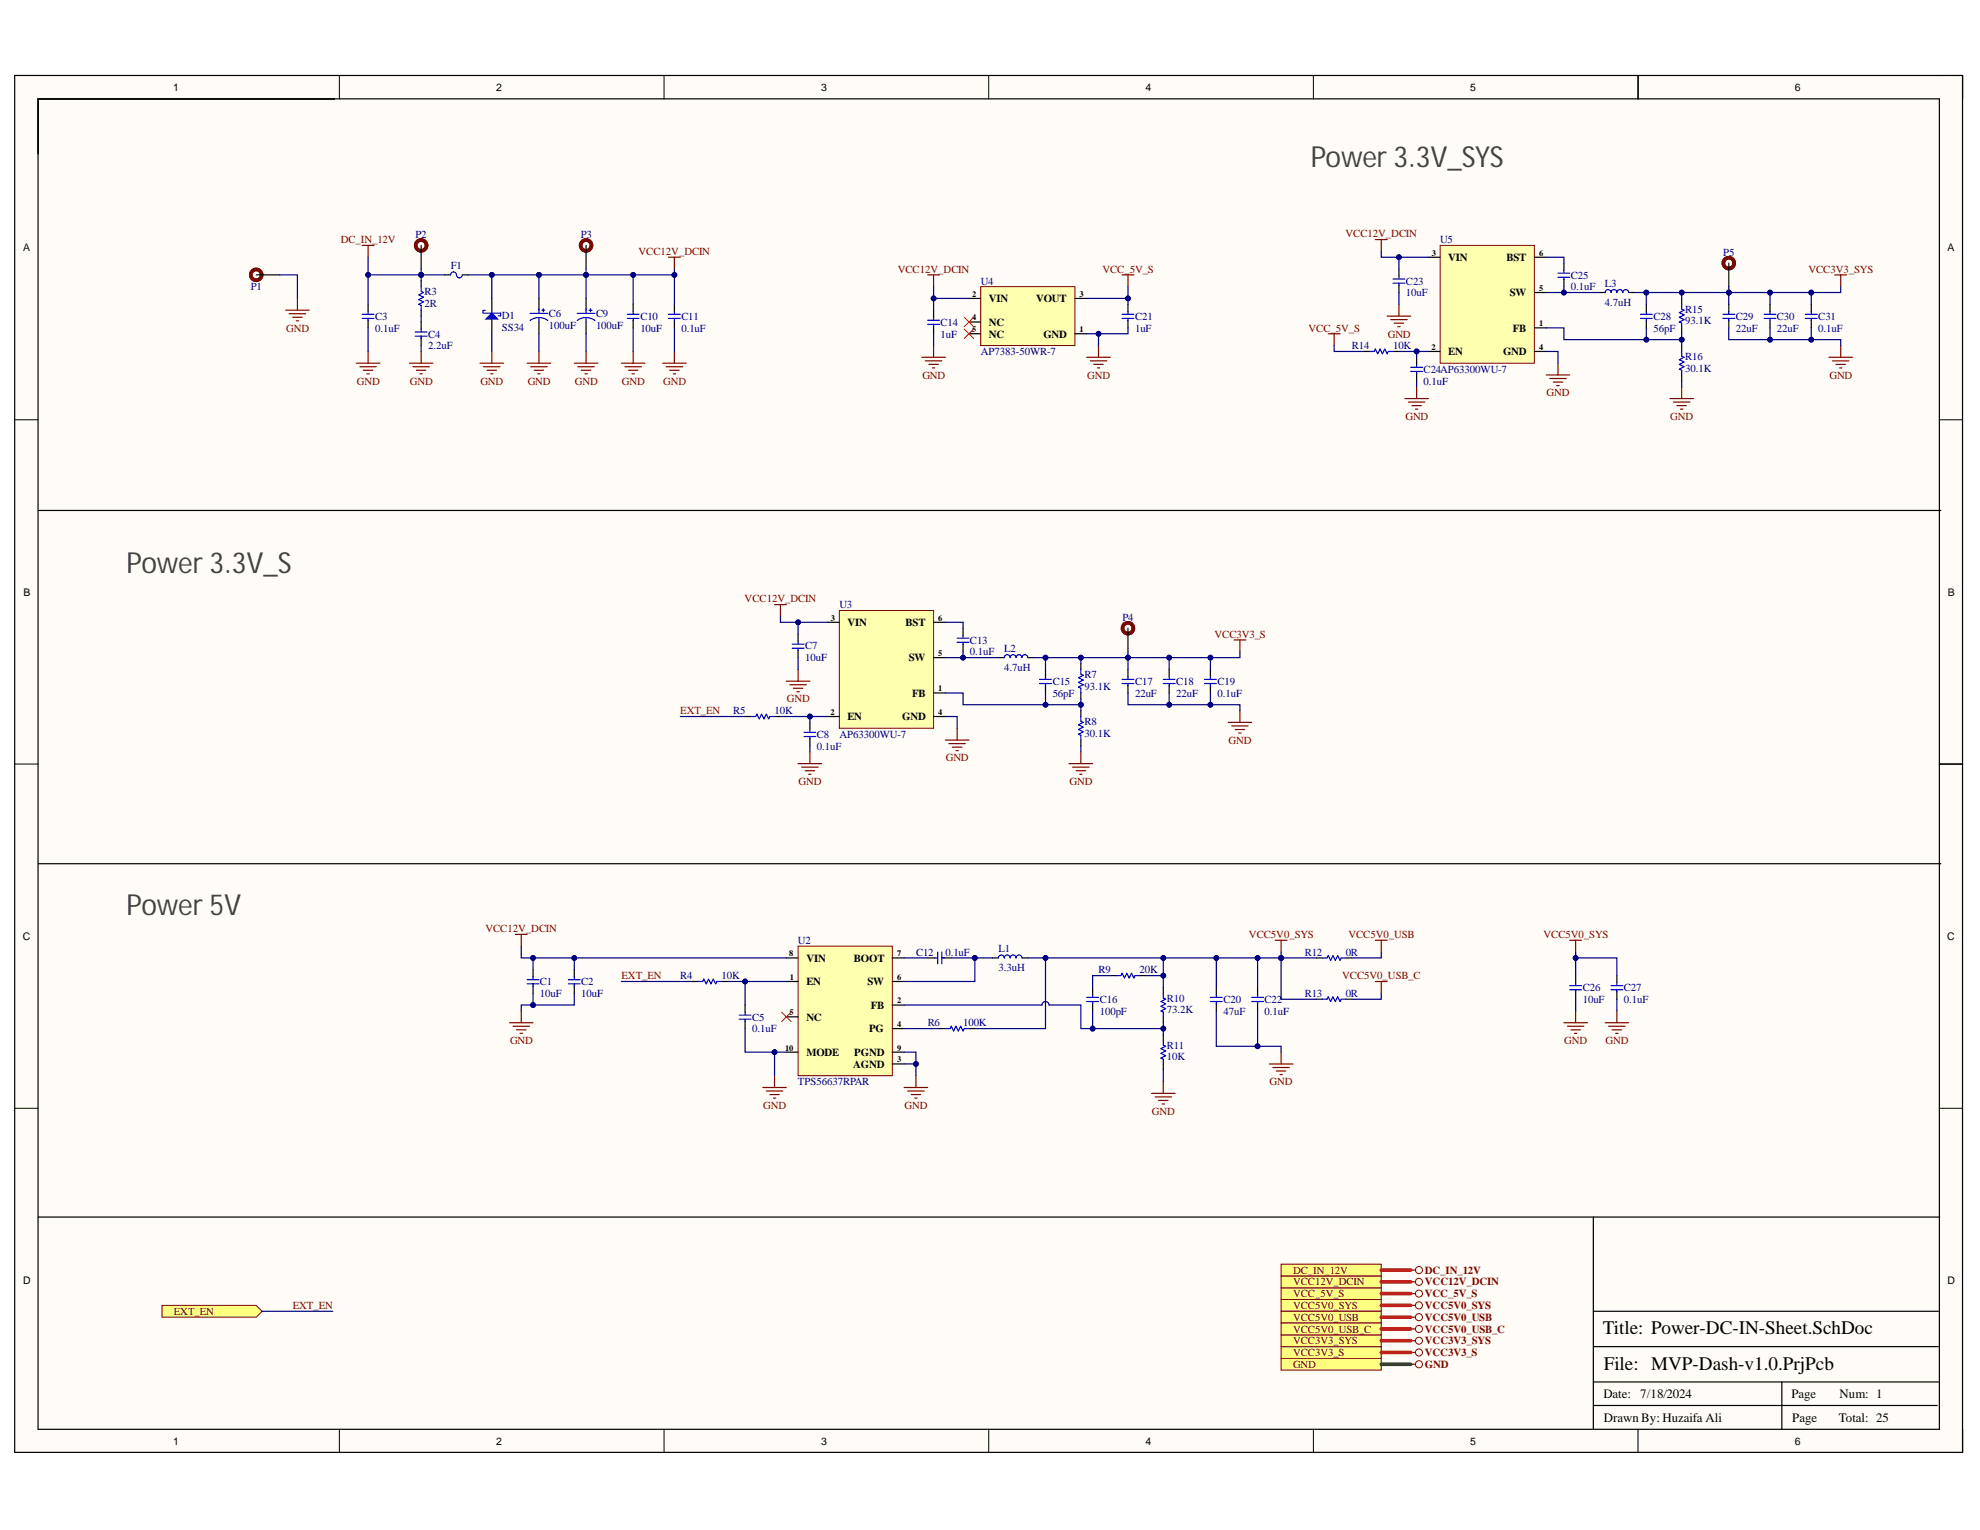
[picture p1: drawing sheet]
<svg xmlns="http://www.w3.org/2000/svg" width="279mm" height="216mm" viewBox="0 0 279 216" stroke-linecap="round" stroke-linejoin="round" font-family="sans-serif">
<defs><g id="words">
<g font-size="4.1" fill="#434343">
<text x="185" y="23.6">Power 3.3V_SYS</text>
<text x="17.8" y="80.9">Power 3.3V_S</text>
<text x="17.8" y="129.1">Power 5V</text>
</g>
<g font-size="2.7">
<text x="226.2" y="188.3">Title: Power-DC-IN-Sheet.SchDoc</text>
<text x="226.3" y="193.3">File: MVP-Dash-v1.0.PrjPcb</text>
</g>
<g font-size="1.8">
<text x="226.3" y="197.3">Date:</text>
<text x="231.5" y="197.3">7/18/2024</text>
<text x="252.8" y="197.3">Page</text>
<text x="259.6" y="197.3">Num: 1</text>
<text x="226.3" y="200.6">Drawn By: Huzaifa Ali</text>
<text x="252.9" y="200.6">Page</text>
<text x="259.5" y="200.6">Total: 25</text>
</g>
<g font-size="1.5">
<text x="24.4" y="12.8">1</text>
<text x="70" y="12.8">2</text>
<text x="115.9" y="12.8">3</text>
<text x="161.7" y="12.8">4</text>
<text x="207.4" y="12.8">5</text>
<text x="253.3" y="12.8">6</text>
<text x="3.3" y="35.5">A</text>
<text x="274.8" y="35.5">A</text>
<text x="204.4" y="36.8">VIN</text>
<text x="212.6" y="36.8">BST</text>
<text x="213" y="41.8">SW</text>
<text x="139.5" y="42.7">VIN</text>
<text x="139.5" y="45.9">NC</text>
<text x="139.5" y="47.6">NC</text>
<text x="146.2" y="42.7">VOUT</text>
<text x="147.2" y="47.6">GND</text>
<text x="213.5" y="46.8">FB</text>
<text x="204.4" y="50.1">EN</text>
<text x="212.1" y="50.1">GND</text>
<text x="3.3" y="84">B</text>
<text x="119.6" y="88.3">VIN</text>
<text x="127.8" y="88.3">BST</text>
<text x="274.9" y="84">B</text>
<text x="128.2" y="93.3">SW</text>
<text x="119.6" y="101.6">EN</text>
<text x="127.3" y="101.6">GND</text>
<text x="128.7" y="98.3">FB</text>
<text x="3.2" y="132.6">C</text>
<text x="113.8" y="135.7">VIN</text>
<text x="120.5" y="135.7">BOOT</text>
<text x="274.8" y="132.6">C</text>
<text x="113.8" y="139">EN</text>
<text x="122.4" y="139">SW</text>
<text x="122.9" y="142.3">FB</text>
<text x="113.8" y="149">MODE</text>
<text x="113.8" y="144">NC</text>
<text x="120.6" y="149">PGND</text>
<text x="122.7" y="145.7">PG</text>
<text x="120.4" y="150.7">AGND</text>
<text x="3.3" y="181.2">D</text>
<text x="274.8" y="181.2">D</text>
<text x="24.4" y="203.8">1</text>
<text x="70" y="203.8">2</text>
<text x="115.9" y="203.8">3</text>
<text x="161.7" y="203.8">4</text>
<text x="207.4" y="203.8">5</text>
<text x="253.3" y="203.8">6</text>
</g>
<g font-size="1.5" fill="#800000">
<text x="48.1" y="34.3">DC_IN_12V</text>
<text x="90.1" y="36">VCC12V_DCIN</text>
<text x="189.9" y="33.5">VCC12V_DCIN</text>
<text x="126.7" y="38.5">VCC12V_DCIN</text>
<text x="155.6" y="38.5">VCC_5V_S</text>
<text x="255.2" y="38.5">VCC3V3_SYS</text>
<text x="40.4" y="46.8">GND</text>
<text x="184.7" y="46.8">VCC_5V_S</text>
<text x="195.8" y="47.6">GND</text>
<text x="130.2" y="53.4">GND</text>
<text x="153.4" y="53.4">GND</text>
<text x="258.1" y="53.4">GND</text>
<text x="50.4" y="54.3">GND</text>
<text x="57.8" y="54.3">GND</text>
<text x="67.8" y="54.3">GND</text>
<text x="74.5" y="54.3">GND</text>
<text x="81.1" y="54.3">GND</text>
<text x="87.7" y="54.3">GND</text>
<text x="93.6" y="54.3">GND</text>
<text x="198.3" y="59.3">GND</text>
<text x="218.2" y="55.9">GND</text>
<text x="235.7" y="59.3">GND</text>
<text x="105.1" y="85">VCC12V_DCIN</text>
<text x="171.4" y="90">VCC3V3_S</text>
<text x="96" y="100.8">EXT_EN</text>
<text x="111" y="99.1">GND</text>
<text x="133.5" y="107.5">GND</text>
<text x="173.4" y="105">GND</text>
<text x="112.7" y="110.8">GND</text>
<text x="150.9" y="110.8">GND</text>
<text x="68.5" y="131.6">VCC12V_DCIN</text>
<text x="176.2" y="132.4">VCC5V0_SYS</text>
<text x="190.3" y="132.4">VCC5V0_USB</text>
<text x="217.8" y="132.4">VCC5V0_SYS</text>
<text x="87.7" y="138.2">EXT_EN</text>
<text x="189.4" y="138.2">VCC5V0_USB_C</text>
<text x="72" y="147.3">GND</text>
<text x="220.7" y="147.3">GND</text>
<text x="226.6" y="147.3">GND</text>
<text x="179.2" y="153.2">GND</text>
<text x="107.7" y="156.5">GND</text>
<text x="127.7" y="156.5">GND</text>
<text x="162.5" y="157.3">GND</text>
<text x="182.5" y="179.7">DC_IN_12V</text>
<text x="201.1" y="179.7">DC_IN_12V</text>
<text x="24.5" y="185.6">EXT_EN</text>
<text x="41.3" y="184.7">EXT_EN</text>
<text x="182.5" y="183.1">VCC_5V_S</text>
<text x="182.5" y="181.4">VCC12V_DCIN</text>
<text x="182.5" y="184.7">VCC5V0_SYS</text>
<text x="201.1" y="183.1">VCC_5V_S</text>
<text x="201.1" y="181.4">VCC12V_DCIN</text>
<text x="201.1" y="184.7">VCC5V0_SYS</text>
<text x="182.5" y="191.4">VCC3V3_S</text>
<text x="182.5" y="189.7">VCC3V3_SYS</text>
<text x="182.5" y="186.4">VCC5V0_USB</text>
<text x="182.5" y="188.1">VCC5V0_USB_C</text>
<text x="201.1" y="191.4">VCC3V3_S</text>
<text x="201.1" y="189.7">VCC3V3_SYS</text>
<text x="201.1" y="186.4">VCC5V0_USB</text>
<text x="201.1" y="188.1">VCC5V0_USB_C</text>
<text x="182.5" y="193.1">GND</text>
<text x="201.1" y="193.1">GND</text>
</g>
<g font-size="1.5" fill="#000080">
<text x="58.6" y="33.6">P2</text>
<text x="81.9" y="33.6">P3</text>
<text x="203.2" y="34.3">U5</text>
<text x="35.4" y="40.9">P1</text>
<text x="59.9" y="41.6">R3</text>
<text x="63.6" y="38">F1</text>
<text x="138.4" y="40.2">U4</text>
<text x="198.4" y="40.2">C23</text>
<text x="198.4" y="41.8">10uF</text>
<text x="221.7" y="39.3">C25</text>
<text x="221.7" y="41">0.1uF</text>
<text x="226.5" y="40.5">L3</text>
<text x="243.2" y="36.1">P5</text>
<text x="52.9" y="45.1">C3</text>
<text x="52.9" y="46.8">0.1uF</text>
<text x="59.9" y="43.3">2R</text>
<text x="60.4" y="47.6">C4</text>
<text x="70.8" y="45">D1</text>
<text x="70.8" y="46.7">SS34</text>
<text x="77.5" y="44.8">C6</text>
<text x="77.5" y="46.4">100uF</text>
<text x="84.1" y="44.8">C9</text>
<text x="84.1" y="46.4">100uF</text>
<text x="90.4" y="45.1">C10</text>
<text x="90.4" y="46.8">10uF</text>
<text x="96.2" y="45.1">C11</text>
<text x="96.2" y="46.8">0.1uF</text>
<text x="132.7" y="45.9">C14</text>
<text x="132.7" y="47.6">1uF</text>
<text x="160.2" y="45.1">C21</text>
<text x="160.2" y="46.8">1uF</text>
<text x="226.5" y="43.1">4.7uH</text>
<text x="233.3" y="45.1">C28</text>
<text x="233.3" y="46.8">56pF</text>
<text x="237.8" y="44.1">R15</text>
<text x="237.8" y="45.8">93.1K</text>
<text x="245" y="45.1">C29</text>
<text x="245" y="46.8">22uF</text>
<text x="250.7" y="45.1">C30</text>
<text x="250.7" y="46.8">22uF</text>
<text x="256.6" y="45.1">C31</text>
<text x="256.6" y="46.8">0.1uF</text>
<text x="60.4" y="49.3">2.2uF</text>
<text x="138.4" y="50.1">AP7383-50WR-7</text>
<text x="190.7" y="49.3">R14</text>
<text x="196.6" y="49.3">10K</text>
<text x="200.9" y="52.6">C24AP63300WU-7</text>
<text x="237.8" y="50.8">R16</text>
<text x="237.8" y="52.5">30.1K</text>
<text x="200.9" y="54.3">0.1uF</text>
<text x="118.4" y="85.9">U3</text>
<text x="158.4" y="87.6">P4</text>
<text x="113.6" y="91.6">C7</text>
<text x="113.6" y="93.3">10uF</text>
<text x="136.9" y="90.8">C13</text>
<text x="136.9" y="92.5">0.1uF</text>
<text x="141.7" y="92">L2</text>
<text x="141.7" y="94.6">4.7uH</text>
<text x="153" y="95.7">R7</text>
<text x="103.5" y="100.8">R5</text>
<text x="109.3" y="100.8">10K</text>
<text x="148.5" y="96.6">C15</text>
<text x="148.5" y="98.3">56pF</text>
<text x="153" y="97.3">93.1K</text>
<text x="160.2" y="96.6">C17</text>
<text x="160.2" y="98.3">22uF</text>
<text x="166" y="96.6">C18</text>
<text x="166" y="98.3">22uF</text>
<text x="171.8" y="96.6">C19</text>
<text x="171.8" y="98.3">0.1uF</text>
<text x="115.3" y="104.1">C8</text>
<text x="115.3" y="105.8">0.1uF</text>
<text x="118.4" y="104.1">AP63300WU-7</text>
<text x="153" y="102.3">R8</text>
<text x="153" y="103.9">30.1K</text>
<text x="112.6" y="133.2">U2</text>
<text x="129.3" y="134.9">C12</text>
<text x="133.4" y="134.9">0.1uF</text>
<text x="140.9" y="134.4">L1</text>
<text x="140.9" y="137">3.3uH</text>
<text x="155" y="137.3">R9</text>
<text x="160.8" y="137.3">20K</text>
<text x="184.1" y="134.9">R12</text>
<text x="189.9" y="134.9">0R</text>
<text x="76.2" y="139">C1</text>
<text x="76.2" y="140.7">10uF</text>
<text x="82" y="139">C2</text>
<text x="82" y="140.7">10uF</text>
<text x="96" y="138.2">R4</text>
<text x="101.8" y="138.2">10K</text>
<text x="155.2" y="141.5">C16</text>
<text x="155.2" y="143.2">100pF</text>
<text x="164.7" y="141.4">R10</text>
<text x="164.7" y="143">73.2K</text>
<text x="172.6" y="141.5">C20</text>
<text x="172.6" y="143.2">47uF</text>
<text x="178.4" y="141.5">C22</text>
<text x="178.4" y="143.2">0.1uF</text>
<text x="184.1" y="140.7">R13</text>
<text x="189.9" y="140.7">0R</text>
<text x="223.3" y="139.8">C26</text>
<text x="223.3" y="141.5">10uF</text>
<text x="229.1" y="139.8">C27</text>
<text x="229.1" y="141.5">0.1uF</text>
<text x="106.1" y="144">C5</text>
<text x="106.1" y="145.7">0.1uF</text>
<text x="130.9" y="144.8">R6</text>
<text x="135.9" y="144.8">100K</text>
<text x="164.7" y="148">R11</text>
<text x="164.7" y="149.6">10K</text>
<text x="112.6" y="153.2">TPS56637RPAR</text>
</g>
<g font-size="1.2">
<text x="137.2" y="41.8">2</text>
<text x="152.4" y="41.8">3</text>
<text x="202" y="36.1">3</text>
<text x="217.2" y="41">5</text>
<text x="217.2" y="36.1">6</text>
<text x="137.2" y="45.2">4</text>
<text x="137.2" y="46.8">5</text>
<text x="152.4" y="46.8">1</text>
<text x="217.2" y="46">1</text>
<text x="202" y="49.3">2</text>
<text x="217.2" y="49.3">4</text>
<text x="117.3" y="87.6">3</text>
<text x="132.4" y="87.6">6</text>
<text x="132.4" y="92.6">5</text>
<text x="117.2" y="100.9">2</text>
<text x="132.4" y="97.5">1</text>
<text x="132.4" y="100.9">4</text>
<text x="111.4" y="134.9">8</text>
<text x="126.6" y="134.9">7</text>
<text x="111.4" y="143.3">5</text>
<text x="111.5" y="138.3">1</text>
<text x="126.6" y="138.3">6</text>
<text x="126.6" y="141.6">2</text>
<text x="110.8" y="148.2">10</text>
<text x="126.6" y="144.9">4</text>
<text x="126.6" y="148.2">9</text>
<text x="126.6" y="149.9">3</text>
</g>
</g></defs>
<g fill="#fffcf8">
<path d="M2.1 10.7h274.9v194.3h-274.9z" fill-rule="evenodd"/>
<path d="M5.4 14h268.2v187.7h-268.2z" fill-rule="evenodd"/>
</g>
<g fill="none" stroke="#000" stroke-width=".14">
<path d="M2.1 10.7h3.3M47.9 10.7v3.3M93.7 10.7v3.3M139.5 10.7v3.3M185.3 10.7v3.3M231.1 10.7v3.3M273.6 10.7h3.4v3.3M2.1 59.2h3.3M273.6 59.2h3.4M2.1 107.8h3.3M273.6 107.8h3.4M2.1 156.4h3.3"/>
<path d="M273.6 156.4h3.4M47.9 201.7v3.3M93.7 201.7v3.3M139.5 201.7v3.3M185.3 201.7v3.3M231.1 201.7v3.3M277 201.7v3.3"/>
</g>
<g fill="none" stroke="#000" stroke-width=".17">
<path d="M2.1 10.7h274.8v194.2h-274.8zM5.4 13.9h268.3v187.8h-268.3zM5.4 14h41.8M231.1 10.7v3.2M36.2 38.8h3.3M59.4 34.6v3.4M59.4 39.6v.8M62.8 38.8h.8M65.2 38.8h.9M51.9 42.9v1M51.9 45.2v1.1M59.4 43.8v.8"/>
<path d="M59.4 45.4v1M59.4 47.7v1.1M69.4 42.1v2.1M69.4 45v2.1M273.7 107.8h3.3M273.7 171.7h-48.9v30M224.8 198.3h48.6M224.8 195h48.7M224.8 190h48.7M224.8 185h48.7M251.4 195v6.7"/>
</g>
<path d="M63.6 38.8a.42 .42 0 0 1 .4-.4 .42 .42 0 0 1 .4 .4 .41 .41 0 0 0 .4 .4 .41 .41 0 0 0 .4-.4M51.1 44.9h1.7M51.1 44.4h1.7M51.9 43.9v.4M51.9 44.9v.4M58.6 47.4h1.7M58.6 46.8h1.7M59.4 40.4v.7l.4 .2-.7 .3 .7 .3-.7 .4 .7 .3-.7 .3 .3 .2v.7M59.4 46.4v.4M59.4 47.4v.4" fill="none" stroke="#00f" stroke-width=".17"/>
<g fill="none" stroke="#5b0f00" stroke-width=".51">
<circle cx="36.2" cy="38.8" r=".76"/>
<circle cx="36.2" cy="38.8" r=".77"/>
<circle cx="59.4" cy="34.6" r=".76"/>
</g>
<g fill="none" stroke="#800000" stroke-width=".17">
<path d="M40.3 43.8h3.3M40.8 44.3h2.3M41.3 44.8h1.3M41.8 45.3h.3M42 42.1v1.7M50.3 51.3h3.3M50.8 51.7h2.3M51.3 52.2h1.3M51.8 52.7h.3M51.9 49.6v1.7M57.8 51.3h3.3M58.3 51.7h2.3"/>
<path d="M58.8 52.2h1.3M59.3 52.7h.3M59.4 49.6v1.7"/>
</g>
<path d="M68.6 45l.8-.8 .8 .8z" fill="#00f"/>
<g fill="none" stroke="#00f" stroke-width=".17">
<path d="M68.2 44.2h2.4v.4h-.3M68.5 43.8h-.3v.4M68.6 45l.8-.8 .8 .8zM74.8 45.2a2.08 2.08 0 0 1 2.5 0M74.8 44.2h2.5M76 43.6v.6M76 44.8v.6M76.5 43.8h.4M76.7 43.6v.4M81.4 45.2a2.08 2.08 0 0 1 2.5 0M81.5 44.2h2.4M82.7 43.6v.6"/>
<path d="M82.7 44.8v.6M83.1 43.8h.4M83.3 43.6v.4M88.5 44.9h1.7M88.5 44.4h1.7M89.3 43.9v.4M89.3 44.9v.4M94.3 44.9h1.7M94.3 44.4h1.7M95.2 43.9v.4M95.2 44.9v.4"/>
</g>
<g fill="none" stroke="#800000" stroke-width=".17">
<path d="M94.3 36.3h1.7M95.2 36.3v1.7M67.7 51.3h3.4M68.2 51.7h2.4M68.7 52.2h1.4M69.2 52.7h.4M69.4 49.6v1.7M74.4 51.3h3.3M74.9 51.7h2.3M75.4 52.2h1.3M75.9 52.7h.3M76 49.6v1.7"/>
<path d="M81 51.3h3.4M81.5 51.7h2.4M82 52.2h1.4M82.5 52.7h.4M82.7 49.6v1.7M87.7 51.2h3.3M88.2 51.8h2.3M88.7 52.2h1.3M89.2 52.7h.3M89.3 49.6v1.6M93.5 51.2h3.3M94 51.8h2.3"/>
<path d="M94.5 52.2h1.3M95 52.7h.3M95.2 49.6v1.6"/>
</g>
<path d="M82.7 34.6v3.4M76 42.1v1.7M76 45.4v1.7M82.7 42.1v1.7M82.7 45.4v1.7M89.3 42.9v1M89.3 45.2v1.1M95.2 42.9v1M95.2 45.2v1.1" fill="none" stroke="#000" stroke-width=".17"/>
<circle cx="82.7" cy="34.6" r=".76" fill="none" stroke="#5b0f00" stroke-width=".51"/>
<path d="M203.2 34.6h13.3v16.7h-13.3z" fill-rule="evenodd" fill="#ffffb0"/>
<path d="M203.2 34.6h13.3v16.7h-13.3z" fill="none" stroke="#800000" stroke-width=".14"/>
<g fill="none" stroke="#000" stroke-width=".17">
<path d="M197.4 38v1M201.6 36.3h1.6M216.5 36.3h1.7M220.7 37.1v1M220.7 39.4v1.1M244 37.1v3.4M197.4 40.2v1.1M201.6 49.6h1.6M216.5 46.3h1.7M216.5 49.6h1.7M216.5 41.3h1.7M232.3 42.9v1"/>
<path d="M232.3 45.2v1.1M237.3 42.1v.8M237.3 46.3v.8M237.3 48.8v.8M237.3 52.9v.8M244 42.9v1M244 45.2v1.1M249.8 42.9v1M249.8 45.2v1.1"/>
</g>
<g fill="none" stroke="#00f" stroke-width=".17">
<path d="M196.6 40h1.6M196.6 39.4h1.6M197.4 39v.3M197.4 40v.3M219.8 39.1h1.7M219.8 38.5h1.7M220.7 38.1v.4M220.7 39.1v.3M231.5 44.9h1.6M231.5 44.4h1.6M232.3 43.9v.4M232.3 44.9v.4"/>
<path d="M237.3 42.9v.7l.3 .2-.6 .3 .6 .3-.6 .4 .6 .3-.6 .3 .3 .2v.7M237.3 49.6v.7l.3 .1-.6 .4 .6 .3-.6 .3 .6 .4-.6 .3 .3 .1v.7M243.1 44.9h1.7M243.1 44.4h1.7M244 43.9v.4M244 44.9v.4M248.9 44.9h1.7M248.9 44.4h1.7M249.8 43.9v.4M249.8 44.9v.4"/>
</g>
<g fill="none" stroke="#800000" stroke-width=".17">
<path d="M194.1 33.8h1.6M194.9 33.8v1.7M258.9 38.8h1.7M259.7 38.8v1.7M187.4 47.1h1.7M188.3 47.1v1.7M195.7 44.6h3.4M196.2 45.1h2.4M196.7 45.6h1.4M197.2 46.1h.4M197.4 42.9v1.7M218.2 52.9h3.3"/>
<path d="M218.7 53.4h2.3M219.2 53.9h1.3M219.7 54.4h.3M219.8 51.3v1.6M235.6 56.2h3.4M236.1 56.7h2.4M236.6 57.2h1.4M237.1 57.7h.4M237.3 54.6v1.6M258.1 50.4h3.3M258.6 50.9h2.3M259.1 51.4h1.3"/>
<path d="M259.6 51.9h.3M259.7 48.8v1.6"/>
</g>
<g fill="none" stroke="#5b0f00" stroke-width=".51">
<circle cx="243.9" cy="37.1" r=".76"/>
<circle cx="244" cy="37.1" r=".76"/>
</g>
<path d="M138.4 40.4h13.3v8.4h-13.3z" fill-rule="evenodd" fill="#ffffb0"/>
<path d="M138.4 40.4h13.3v8.4h-13.3z" fill="none" stroke="#800000" stroke-width=".14"/>
<path d="M131.7 43.8v1M131.7 46v1.1M136.7 47.1h1.7M136.7 42.1h1.7M136.7 45.4h1.7M151.7 47.1h1.7M151.7 42.1h1.7M159.2 42.9v1M159.2 45.2v1.1" fill="none" stroke="#000" stroke-width=".17"/>
<path d="M136.1 44.8l1.3 1.3M136.1 46.4l1.3 1.4M137.4 44.8l-1.3 1.3M137.4 46.4l-1.3 1.4" fill="none" stroke="#f00" stroke-width=".14"/>
<g fill="none" stroke="#800000" stroke-width=".17">
<path d="M130.9 38.8h1.7M131.7 38.8v1.6M158.3 38.8h1.7M159.2 38.8v1.6M130.1 50.4h3.3M130.6 50.9h2.3M131.1 51.4h1.3M131.6 51.9h.3M131.7 48.8v1.6M153.4 50.4h3.3M153.8 50.9h2.4M154.4 51.4h1.3"/>
<path d="M154.8 51.9h.4M155 48.8v1.6"/>
</g>
<path d="M130.9 45.8h1.7M130.9 45.2h1.7M131.7 44.8v.3M131.7 45.8v.3M158.3 44.9h1.7M158.3 44.4h1.7M159.2 43.9v.4M159.2 44.9v.4" fill="none" stroke="#00f" stroke-width=".17"/>
<path d="M118.4 86.2h13.3v16.6h-13.3z" fill-rule="evenodd" fill="#ffffb0"/>
<path d="M118.4 86.2h13.3v16.6h-13.3z" fill="none" stroke="#800000" stroke-width=".14"/>
<g fill="none" stroke="#000" stroke-width=".17">
<path d="M255.6 42.9v1M255.6 45.2v1.1M112.6 89.5v1M112.6 91.7v1.1M116.8 87.8h1.6M131.7 97.8h1.7M131.7 87.8h1.7M131.7 92.8h1.7M135.9 88.6v1M135.9 90.9v1.1M147.5 94.5v1M147.5 96.7v1.1"/>
<path d="M152.5 93.6v.9M152.5 97.8v.8M159.2 88.6v3.4M159.2 94.5v1M159.2 96.7v1.1M165 94.5v1M165 96.7v1.1M170.8 94.5v1M170.8 96.7v1.1M114.3 101.9v1M114.3 104.2v1.1M116.8 101.1h1.6"/>
<path d="M131.7 101.1h1.7M152.5 100.3v.8M152.5 104.4v.9M140.1 135.2h.8M144.2 135.2h.8"/>
</g>
<g fill="none" stroke="#00f" stroke-width=".17">
<path d="M254.8 44.9h1.6M254.8 44.4h1.6M255.6 43.9v.4M255.6 44.9v.4M111.8 91.5h1.7M111.8 90.9h1.7M112.6 90.5v.3M112.6 91.5v.3M135.1 90.6h1.6M135.1 90.1h1.6M135.9 89.6v.4M135.9 90.6v.4"/>
<path d="M146.7 96.5h1.7M146.7 95.9h1.7M147.5 95.5v.3M147.5 96.5v.3M152.5 94.5v.6l.4 .2-.7 .3 .7 .4-.7 .3 .7 .3-.7 .4 .3 .1v.7M158.3 96.5h1.7M158.3 95.9h1.7M159.2 95.5v.3M159.2 96.5v.3M164.2 96.5h1.6M164.2 95.9h1.6M165 95.5v.3"/>
<path d="M165 96.5v.3M170 96.5h1.6M170 95.9h1.6M170.8 95.5v.3M170.8 96.5v.3M113.5 103.9h1.6M113.5 103.3h1.6M114.3 102.9v.4M114.3 103.9v.4M152.5 101.1v.7l.4 .1-.7 .4 .7 .3-.7 .3 .7 .4-.7 .3 .3 .2v.6M140.9 135.2a.41 .41 0 0 1 .4-.4 .41 .41 0 0 1 .4 .4 .42 .42 0 0 1 .4-.4 .42 .42 0 0 1 .4 .4 .41 .41 0 0 1 .5-.4 .41 .41 0 0 1 .4 .4 .41 .41 0 0 1 .4-.4 .41 .41 0 0 1 .4 .4"/>
</g>
<g fill="none" stroke="#800000" stroke-width=".17">
<path d="M109.3 85.3h1.7M110.1 85.3v1.7M111 96.1h3.3M111.5 96.6h2.3M112 97.1h1.3M112.5 97.6h.3M112.6 94.5v1.6M174.1 90.3h1.7M175 90.3v1.7M112.6 107.8h3.3M113.1 108.3h2.3M113.6 108.8h1.4"/>
<path d="M114.1 109.3h.3M114.3 106.1v1.7M133.4 104.4h3.3M133.9 104.9h2.3M134.4 105.4h1.3M134.9 105.9h.3M135.1 102.8v1.6M150.9 107.8h3.3M151.4 108.3h2.3M151.9 108.8h1.3M152.4 109.3h.3M152.5 106.1v1.7"/>
<path d="M173.3 101.9h3.3M173.8 102.4h2.3M174.3 102.9h1.3M174.8 103.4h.3M175 100.3v1.6"/>
</g>
<g fill="none" stroke="#5b0f00" stroke-width=".51">
<circle cx="159.2" cy="88.6" r=".76"/>
<circle cx="159.2" cy="88.6" r=".77"/>
</g>
<path d="M112.6 133.5h13.3v18.3h-13.3z" fill-rule="evenodd" fill="#ffffb0"/>
<path d="M112.6 133.5h13.3v18.3h-13.3z" fill="none" stroke="#800000" stroke-width=".14"/>
<g fill="none" stroke="#000" stroke-width=".17">
<path d="M192.4 49.6h.9M196.6 49.6h.8M105.1 101.1h.9M109.3 101.1h.8M75.2 136.8v1M75.2 139.1v1.1M81 136.8v1M81 139.1v1.1M97.7 138.5h.8M101.8 138.5h.8M111 135.2h1.6M111 138.5h1.6"/>
<path d="M125.9 135.2h1.7M125.9 138.5h1.7M130.9 135.2h1M133.2 135.2h1M154.2 139.3v1M156.7 137.7h.8M160.8 137.7h.9M164.2 139.3v.9M171.6 139.3v1M105.1 141.8v1M105.1 144.1v1M111 148.5h1.6"/>
<path d="M111 143.5h1.6M125.9 148.5h1.7M125.9 141.8h1.7M125.9 145.1h1.7M125.9 150.1h1.7M132.6 145.1h.8M136.7 145.1h.9M154.2 141.6v1.1M164.2 143.5v.8M164.2 146v.8M164.2 150.1v.9M171.6 141.6v1.1"/>
</g>
<path d="M110.3 142.8l1.3 1.4M111.6 142.8l-1.3 1.4" fill="none" stroke="#f00" stroke-width=".14"/>
<g fill="none" stroke="#00f" stroke-width=".17">
<path d="M193.3 49.6h.6l.2-.3 .3 .6 .3-.6 .4 .6 .3-.6 .3 .6 .2-.3h.7M106 101.1h.6l.2-.3 .3 .6 .4-.6 .3 .6 .3-.6 .4 .6 .1-.3h.7M74.4 138.8h1.6M74.4 138.3h1.6M75.2 137.8v.4M75.2 138.8v.4M80.2 138.8h1.7M80.2 138.3h1.7M81 137.8v.4M81 138.8v.4M98.5 138.5h.7l.1-.3 .4 .6 .3-.6 .3 .6 .4-.6 .3 .6 .2-.3h.6M131.9 135.2h.3"/>
<path d="M132.3 134.3v1.7M132.9 135.2h.3M132.9 134.3v1.7M157.5 137.7h.7l.1-.4 .4 .7 .3-.7 .3 .7 .4-.7 .3 .7 .2-.3h.6M104.3 143.8h1.7M104.3 143.2h1.7M105.1 142.8v.4M105.1 143.8v.4M133.4 145.1h.7l.1-.3 .4 .7 .3-.7 .3 .7 .4-.7 .3 .7 .2-.4h.6M153.4 141.3h1.6M153.4 140.7h1.6M154.2 140.3v.4"/>
<path d="M154.2 141.3v.4M164.2 140.2v.6l.3 .2-.7 .3 .7 .4-.7 .3 .7 .3-.7 .4 .4 .1v.7M164.2 146.8v.7l.3 .1-.7 .4 .7 .3-.7 .3 .7 .4-.7 .3 .4 .2v.6M170.8 141.3h1.7M170.8 140.7h1.7M171.6 140.3v.4M171.6 141.3v.4"/>
</g>
<g fill="none" stroke="#800000" stroke-width=".17">
<path d="M72.7 131.9h1.7M73.6 131.9v1.6M71.9 144.3h3.3M72.4 144.8h2.3M72.9 145.3h1.3M73.4 145.8h.3M73.6 142.7v1.6M107.6 153.5h3.4M108.1 154h2.4M108.6 154.5h1.4M109.1 155h.4M109.3 151.8v1.7"/>
<path d="M127.6 153.5h3.3M128.1 154h2.3M128.6 154.5h1.3M129.1 155h.3M129.2 151.8v1.7M162.5 154.3h3.3M163 154.8h2.3M163.5 155.3h1.3M164 155.8h.3M164.2 152.6v1.7"/>
</g>
<path d="M22.9 184.2h13.3l.8 .8-.8 .9h-13.3z" fill-rule="evenodd" fill="#ffff80"/>
<path d="M22.9 184.2h13.3l.8 .8-.8 .9h-13.3z" fill="none" stroke="#800000" stroke-width=".14"/>
<g fill="none" stroke="#000" stroke-width=".17">
<path d="M5.4 72h268.5M5.4 121.9h268.5M177.5 139.3v1M185.8 135.2h.8M189.9 135.2h.9M222.3 137.7v1M222.3 139.9v1.1M228.2 137.7v1M228.2 139.9v1.1M177.5 141.6v1.1M185.8 141h.8M189.9 141h.9"/>
<path d="M5.4 171.7h219.4"/>
</g>
<g fill="none" stroke="#00f" stroke-width=".17">
<path d="M186.6 135.2h.7l.1-.4 .4 .7 .3-.7 .3 .7 .4-.7 .3 .7 .2-.3h.6M221.5 139.7h1.7M221.5 139.1h1.7M222.3 138.7v.3M222.3 139.7v.3M227.3 139.7h1.7M227.3 139.1h1.7M228.2 138.7v.3M228.2 139.7v.3M176.6 141.3h1.7M176.6 140.7h1.7M177.5 140.3v.4"/>
<path d="M177.5 141.3v.4M186.6 141h.7l.1-.3 .4 .6 .3-.6 .3 .6 .4-.6 .3 .6 .2-.3h.6"/>
</g>
<g fill="none" stroke="#800000" stroke-width=".17">
<path d="M180 132.7h1.6M180.8 132.7v1.7M194.1 132.7h1.6M194.1 138.5h1.6M194.9 132.7v1.7M194.9 138.5v1.7M221.5 132.7h1.7M222.3 132.7v1.7M179.1 150.1h3.3M179.6 150.6h2.3M180.1 151.1h1.3M180.6 151.6h.3"/>
<path d="M180.8 148.5v1.6M220.7 144.3h3.3M221.2 144.8h2.3M221.7 145.3h1.3M222.2 145.8h.3M222.3 142.7v1.6M226.5 144.3h3.3M227 144.8h2.3M227.5 145.3h1.3M228 145.8h.3M228.2 142.7v1.6"/>
</g>
<path d="M180.8 191.7h14.1v1.6h-14.1z" fill-rule="evenodd" fill="#ffff80"/>
<g fill="none" stroke="#800000" stroke-width=".14">
<path d="M180.8 191.7h14.1v1.6h-14.1z"/>
<circle cx="200.2" cy="192.5" r=".5"/>
</g>
<path d="M199.1 192.5h.6" fill="none" stroke="#800000" stroke-width=".17"/>
<path d="M180.8 190h14.1v1.7h-14.1z" fill-rule="evenodd" fill="#ffff80"/>
<g fill="none" stroke="#800000" stroke-width=".14">
<path d="M180.8 190h14.1v1.7h-14.1z"/>
<circle cx="200.2" cy="190.9" r=".5"/>
</g>
<path d="M199.1 190.8h.6" fill="none" stroke="#800000" stroke-width=".17"/>
<path d="M180.8 188.4h14.1v1.6h-14.1z" fill-rule="evenodd" fill="#ffff80"/>
<g fill="none" stroke="#800000" stroke-width=".14">
<path d="M180.8 188.4h14.1v1.6h-14.1z"/>
<circle cx="200.2" cy="189.2" r=".5"/>
</g>
<path d="M199.1 189.2h.6" fill="none" stroke="#800000" stroke-width=".17"/>
<path d="M180.8 181.7h14.1v1.7h-14.1z" fill-rule="evenodd" fill="#ffff80"/>
<g fill="none" stroke="#800000" stroke-width=".14">
<path d="M180.8 181.7h14.1v1.7h-14.1z"/>
<circle cx="200.2" cy="182.5" r=".5"/>
</g>
<path d="M199.1 182.5h.6" fill="none" stroke="#800000" stroke-width=".17"/>
<path d="M180.8 180h14.1v1.7h-14.1z" fill-rule="evenodd" fill="#ffff80"/>
<g fill="none" stroke="#800000" stroke-width=".14">
<path d="M180.8 180h14.1v1.7h-14.1z"/>
<circle cx="200.2" cy="180.9" r=".5"/>
</g>
<path d="M199.1 180.9h.6" fill="none" stroke="#800000" stroke-width=".17"/>
<path d="M180.8 183.4h14.1v1.6h-14.1z" fill-rule="evenodd" fill="#ffff80"/>
<g fill="none" stroke="#800000" stroke-width=".14">
<path d="M180.8 183.4h14.1v1.6h-14.1z"/>
<circle cx="200.2" cy="184.2" r=".5"/>
</g>
<path d="M199.1 184.2h.6" fill="none" stroke="#800000" stroke-width=".17"/>
<path d="M180.8 185h14.1v1.7h-14.1z" fill-rule="evenodd" fill="#ffff80"/>
<g fill="none" stroke="#800000" stroke-width=".14">
<path d="M180.8 185h14.1v1.7h-14.1z"/>
<circle cx="200.2" cy="185.9" r=".5"/>
</g>
<path d="M199.1 185.9h.6" fill="none" stroke="#800000" stroke-width=".17"/>
<path d="M180.8 186.7h14.1v1.7h-14.1z" fill-rule="evenodd" fill="#ffff80"/>
<g fill="none" stroke="#800000" stroke-width=".14">
<path d="M180.8 186.7h14.1v1.7h-14.1z"/>
<circle cx="200.2" cy="187.5" r=".5"/>
</g>
<path d="M198.2 56.2h3.4M198.7 56.7h2.4M199.2 57.2h1.4M199.7 57.7h.4M199.9 54.6v1.6M199.1 187.5h.6" fill="none" stroke="#800000" stroke-width=".17"/>
<path d="M199.9 50.4v1M199.9 52.7v1" fill="none" stroke="#000" stroke-width=".17"/>
<path d="M199.1 52.4h1.6M199.1 51.8h1.6M199.9 51.4v.4M199.9 52.4v.4" fill="none" stroke="#00f" stroke-width=".17"/>
<path d="M180.8 178.4h14.1v1.6h-14.1z" fill-rule="evenodd" fill="#ffff80"/>
<g fill="none" stroke="#800000" stroke-width=".14">
<path d="M180.8 178.4h14.1v1.6h-14.1z"/>
<circle cx="200.2" cy="179.2" r=".5"/>
</g>
<path d="M51.1 34.6h1.7M51.9 34.6v1.7M199.1 179.2h.6" fill="none" stroke="#800000" stroke-width=".17"/>
<path d="M225.7 41.3h.8M229.8 41.3h.9M140.9 92.8h.8M145 92.8h.9" fill="none" stroke="#000" stroke-width=".17"/>
<path d="M226.5 41.3a.42 .42 0 0 1 .4-.4 .42 .42 0 0 1 .4 .4 .41 .41 0 0 1 .4-.4 .41 .41 0 0 1 .5 .4 .42 .42 0 0 1 .4-.4 .42 .42 0 0 1 .4 .4 .41 .41 0 0 1 .4-.4 .41 .41 0 0 1 .4 .4M141.7 92.8a.42 .42 0 0 1 .4-.4 .42 .42 0 0 1 .4 .4 .41 .41 0 0 1 .5-.4 .41 .41 0 0 1 .4 .4 .41 .41 0 0 1 .4-.4 .41 .41 0 0 1 .4 .4 .41 .41 0 0 1 .4-.4 .41 .41 0 0 1 .4 .4" fill="none" stroke="#00f" stroke-width=".17"/>
<path d="M59.4 38.8h3.4M51.9 46.3v3.3M59.4 44.6v.8M59.4 48.8v.8" fill="none" stroke="#000080" stroke-width=".17"/>
<circle cx="59.4" cy="38.8" r=".33" fill="#000080"/>
<circle cx="59.4" cy="38.8" r=".33" fill="none" stroke="#000080" stroke-width=".14"/>
<path d="M69.4 38.8v3.3" fill="none" stroke="#000080" stroke-width=".17"/>
<circle cx="69.4" cy="38.8" r=".33" fill="#000080"/>
<circle cx="69.4" cy="38.8" r=".33" fill="none" stroke="#000080" stroke-width=".14"/>
<path d="M76 38.8v3.3M69.4 47.1v2.5" fill="none" stroke="#000080" stroke-width=".17"/>
<circle cx="76" cy="38.8" r=".33" fill="#000080"/>
<circle cx="76" cy="38.8" r=".33" fill="none" stroke="#000080" stroke-width=".14"/>
<path d="M82.7 38.8v3.3" fill="none" stroke="#000080" stroke-width=".17"/>
<circle cx="82.7" cy="38.8" r=".33" fill="#000080"/>
<circle cx="82.7" cy="38.8" r=".33" fill="none" stroke="#000080" stroke-width=".14"/>
<path d="M89.3 38.8v4.1" fill="none" stroke="#000080" stroke-width=".17"/>
<circle cx="89.3" cy="38.8" r=".33" fill="#000080"/>
<circle cx="89.3" cy="38.8" r=".33" fill="none" stroke="#000080" stroke-width=".14"/>
<path d="M82.7 38v.8M76 47.1v2.5M82.7 47.1v2.5M89.3 46.3v3.3M95.2 46.3v3.3" fill="none" stroke="#000080" stroke-width=".17"/>
<circle cx="82.7" cy="38.8" r=".33" fill="#000080"/>
<circle cx="82.7" cy="38.8" r=".33" fill="none" stroke="#000080" stroke-width=".14"/>
<path d="M95.2 38v.8" fill="none" stroke="#000080" stroke-width=".17"/>
<circle cx="95.2" cy="38.8" r=".33" fill="#000080"/>
<circle cx="95.2" cy="38.8" r=".33" fill="none" stroke="#000080" stroke-width=".14"/>
<path d="M220.7 40.5v.8" fill="none" stroke="#000080" stroke-width=".17"/>
<circle cx="220.7" cy="41.3" r=".33" fill="#000080"/>
<circle cx="220.7" cy="41.3" r=".33" fill="none" stroke="#000080" stroke-width=".14"/>
<path d="M218.2 36.3h2.5v.8M237.3 41.3v.8" fill="none" stroke="#000080" stroke-width=".17"/>
<circle cx="237.3" cy="41.3" r=".33" fill="#000080"/>
<circle cx="237.3" cy="41.3" r=".33" fill="none" stroke="#000080" stroke-width=".14"/>
<path d="M218.2 49.6h1.6v1.7M232.3 41.3v1.6M237.3 53.7v.9" fill="none" stroke="#000080" stroke-width=".17"/>
<circle cx="232.3" cy="41.3" r=".33" fill="#000080"/>
<circle cx="232.3" cy="41.3" r=".33" fill="none" stroke="#000080" stroke-width=".14"/>
<path d="M232.3 46.3v1.6" fill="none" stroke="#000080" stroke-width=".17"/>
<circle cx="232.3" cy="47.9" r=".33" fill="#000080"/>
<circle cx="232.3" cy="47.9" r=".33" fill="none" stroke="#000080" stroke-width=".14"/>
<path d="M249.8 41.3v1.6" fill="none" stroke="#000080" stroke-width=".17"/>
<circle cx="249.8" cy="41.3" r=".33" fill="#000080"/>
<circle cx="249.8" cy="41.3" r=".33" fill="none" stroke="#000080" stroke-width=".14"/>
<path d="M244 41.3v1.6" fill="none" stroke="#000080" stroke-width=".17"/>
<circle cx="244" cy="41.3" r=".33" fill="#000080"/>
<circle cx="244" cy="41.3" r=".33" fill="none" stroke="#000080" stroke-width=".14"/>
<path d="M249.8 46.3v1.6" fill="none" stroke="#000080" stroke-width=".17"/>
<circle cx="249.8" cy="47.9" r=".33" fill="#000080"/>
<circle cx="249.8" cy="47.9" r=".33" fill="none" stroke="#000080" stroke-width=".14"/>
<path d="M244 40.5v.8" fill="none" stroke="#000080" stroke-width=".17"/>
<circle cx="244" cy="41.3" r=".33" fill="#000080"/>
<circle cx="244" cy="41.3" r=".33" fill="none" stroke="#000080" stroke-width=".14"/>
<path d="M197.4 36.3v1.7" fill="none" stroke="#000080" stroke-width=".17"/>
<circle cx="197.4" cy="36.3" r=".33" fill="#000080"/>
<circle cx="197.4" cy="36.3" r=".33" fill="none" stroke="#000080" stroke-width=".14"/>
<path d="M197.4 49.6h4.2M197.4 41.3v1.6" fill="none" stroke="#000080" stroke-width=".17"/>
<circle cx="199.9" cy="49.6" r=".33" fill="#000080"/>
<circle cx="199.9" cy="49.6" r=".33" fill="none" stroke="#000080" stroke-width=".14"/>
<path d="M153.4 47.1h1.6v1.7M188.3 48.8v.8h4.1" fill="none" stroke="#000080" stroke-width=".17"/>
<circle cx="155" cy="47.1" r=".33" fill="#000080"/>
<circle cx="155" cy="47.1" r=".33" fill="none" stroke="#000080" stroke-width=".14"/>
<path d="M131.7 40.4v1.7h5" fill="none" stroke="#000080" stroke-width=".17"/>
<circle cx="131.7" cy="42.1" r=".33" fill="#000080"/>
<circle cx="131.7" cy="42.1" r=".33" fill="none" stroke="#000080" stroke-width=".14"/>
<path d="M159.2 46.3v.8h-4.2" fill="none" stroke="#000080" stroke-width=".17"/>
<circle cx="155" cy="47.1" r=".33" fill="#000080"/>
<circle cx="155" cy="47.1" r=".33" fill="none" stroke="#000080" stroke-width=".14"/>
<path d="M131.7 42.1v1.7" fill="none" stroke="#000080" stroke-width=".17"/>
<circle cx="131.7" cy="42.1" r=".33" fill="#000080"/>
<circle cx="131.7" cy="42.1" r=".33" fill="none" stroke="#000080" stroke-width=".14"/>
<path d="M131.7 47.1v1.7M135.9 92v.8" fill="none" stroke="#000080" stroke-width=".17"/>
<circle cx="135.9" cy="92.8" r=".33" fill="#000080"/>
<circle cx="135.9" cy="92.8" r=".33" fill="none" stroke="#000080" stroke-width=".14"/>
<path d="M133.4 87.8h2.5v.8M152.5 92.8v.8" fill="none" stroke="#000080" stroke-width=".17"/>
<circle cx="152.5" cy="92.8" r=".33" fill="#000080"/>
<circle cx="152.5" cy="92.8" r=".33" fill="none" stroke="#000080" stroke-width=".14"/>
<path d="M147.5 92.8v1.7M133.4 101.1h1.7v1.7M152.5 105.3v.8" fill="none" stroke="#000080" stroke-width=".17"/>
<circle cx="147.5" cy="92.8" r=".33" fill="#000080"/>
<circle cx="147.5" cy="92.8" r=".33" fill="none" stroke="#000080" stroke-width=".14"/>
<path d="M147.5 97.8v1.6" fill="none" stroke="#000080" stroke-width=".17"/>
<circle cx="147.5" cy="99.4" r=".33" fill="#000080"/>
<circle cx="147.5" cy="99.4" r=".33" fill="none" stroke="#000080" stroke-width=".14"/>
<path d="M165 92.8v1.7" fill="none" stroke="#000080" stroke-width=".17"/>
<circle cx="165" cy="92.8" r=".33" fill="#000080"/>
<circle cx="165" cy="92.8" r=".33" fill="none" stroke="#000080" stroke-width=".14"/>
<path d="M159.2 92.8v1.7" fill="none" stroke="#000080" stroke-width=".17"/>
<circle cx="159.2" cy="92.8" r=".33" fill="#000080"/>
<circle cx="159.2" cy="92.8" r=".33" fill="none" stroke="#000080" stroke-width=".14"/>
<path d="M165 97.8v1.6" fill="none" stroke="#000080" stroke-width=".17"/>
<circle cx="165" cy="99.4" r=".33" fill="#000080"/>
<circle cx="165" cy="99.4" r=".33" fill="none" stroke="#000080" stroke-width=".14"/>
<path d="M159.2 92v.8" fill="none" stroke="#000080" stroke-width=".17"/>
<circle cx="159.2" cy="92.8" r=".33" fill="#000080"/>
<circle cx="159.2" cy="92.8" r=".33" fill="none" stroke="#000080" stroke-width=".14"/>
<path d="M112.6 87.8v1.7" fill="none" stroke="#000080" stroke-width=".17"/>
<circle cx="112.6" cy="87.8" r=".33" fill="#000080"/>
<circle cx="112.6" cy="87.8" r=".33" fill="none" stroke="#000080" stroke-width=".14"/>
<path d="M112.6 92.8v1.7M96 101.1h9.1M114.3 101.1v.8" fill="none" stroke="#000080" stroke-width=".17"/>
<circle cx="114.3" cy="101.1" r=".33" fill="#000080"/>
<circle cx="114.3" cy="101.1" r=".33" fill="none" stroke="#000080" stroke-width=".14"/>
<path d="M170.8 92.8v1.7M114.3 105.3v.8" fill="none" stroke="#000080" stroke-width=".17"/>
<circle cx="170.8" cy="92.8" r=".33" fill="#000080"/>
<circle cx="170.8" cy="92.8" r=".33" fill="none" stroke="#000080" stroke-width=".14"/>
<path d="M170.8 97.8v1.6" fill="none" stroke="#000080" stroke-width=".17"/>
<circle cx="170.8" cy="99.4" r=".33" fill="#000080"/>
<circle cx="170.8" cy="99.4" r=".33" fill="none" stroke="#000080" stroke-width=".14"/>
<path d="M255.6 41.3v1.6" fill="none" stroke="#000080" stroke-width=".17"/>
<circle cx="255.6" cy="41.3" r=".33" fill="#000080"/>
<circle cx="255.6" cy="41.3" r=".33" fill="none" stroke="#000080" stroke-width=".14"/>
<path d="M255.6 46.3v1.6" fill="none" stroke="#000080" stroke-width=".17"/>
<circle cx="255.6" cy="47.9" r=".33" fill="#000080"/>
<circle cx="255.6" cy="47.9" r=".33" fill="none" stroke="#000080" stroke-width=".14"/>
<path d="M194.9 35.5v.8h6.7" fill="none" stroke="#000080" stroke-width=".17"/>
<circle cx="197.4" cy="36.3" r=".33" fill="#000080"/>
<circle cx="197.4" cy="36.3" r=".33" fill="none" stroke="#000080" stroke-width=".14"/>
<path d="M218.2 46.3h2.5v1.6h16.6" fill="none" stroke="#000080" stroke-width=".17"/>
<circle cx="237.3" cy="47.9" r=".33" fill="#000080"/>
<circle cx="237.3" cy="47.9" r=".33" fill="none" stroke="#000080" stroke-width=".14"/>
<circle cx="232.3" cy="47.9" r=".33" fill="#000080"/>
<circle cx="232.3" cy="47.9" r=".33" fill="none" stroke="#000080" stroke-width=".14"/>
<path d="M218.2 41.3h7.5" fill="none" stroke="#000080" stroke-width=".17"/>
<circle cx="220.7" cy="41.3" r=".33" fill="#000080"/>
<circle cx="220.7" cy="41.3" r=".33" fill="none" stroke="#000080" stroke-width=".14"/>
<path d="M259.7 40.5v.8h-29" fill="none" stroke="#000080" stroke-width=".17"/>
<circle cx="255.6" cy="41.3" r=".33" fill="#000080"/>
<circle cx="255.6" cy="41.3" r=".33" fill="none" stroke="#000080" stroke-width=".14"/>
<circle cx="249.8" cy="41.3" r=".33" fill="#000080"/>
<circle cx="249.8" cy="41.3" r=".33" fill="none" stroke="#000080" stroke-width=".14"/>
<circle cx="244" cy="41.3" r=".33" fill="#000080"/>
<circle cx="244" cy="41.3" r=".33" fill="none" stroke="#000080" stroke-width=".14"/>
<circle cx="237.3" cy="41.3" r=".33" fill="#000080"/>
<circle cx="237.3" cy="41.3" r=".33" fill="none" stroke="#000080" stroke-width=".14"/>
<circle cx="232.3" cy="41.3" r=".33" fill="#000080"/>
<circle cx="232.3" cy="41.3" r=".33" fill="none" stroke="#000080" stroke-width=".14"/>
<path d="M237.3 47.1v1.7" fill="none" stroke="#000080" stroke-width=".17"/>
<circle cx="237.3" cy="47.9" r=".33" fill="#000080"/>
<circle cx="237.3" cy="47.9" r=".33" fill="none" stroke="#000080" stroke-width=".14"/>
<path d="M244 46.3v1.6h15.7v.9" fill="none" stroke="#000080" stroke-width=".17"/>
<circle cx="249.8" cy="47.9" r=".33" fill="#000080"/>
<circle cx="249.8" cy="47.9" r=".33" fill="none" stroke="#000080" stroke-width=".14"/>
<circle cx="255.6" cy="47.9" r=".33" fill="#000080"/>
<circle cx="255.6" cy="47.9" r=".33" fill="none" stroke="#000080" stroke-width=".14"/>
<path d="M75.2 135.2v1.6" fill="none" stroke="#000080" stroke-width=".17"/>
<circle cx="75.2" cy="135.2" r=".33" fill="#000080"/>
<circle cx="75.2" cy="135.2" r=".33" fill="none" stroke="#000080" stroke-width=".14"/>
<path d="M81 135.2v1.6" fill="none" stroke="#000080" stroke-width=".17"/>
<circle cx="81" cy="135.2" r=".33" fill="#000080"/>
<circle cx="81" cy="135.2" r=".33" fill="none" stroke="#000080" stroke-width=".14"/>
<path d="M75.2 140.2v1.6" fill="none" stroke="#000080" stroke-width=".17"/>
<circle cx="75.2" cy="141.8" r=".33" fill="#000080"/>
<circle cx="75.2" cy="141.8" r=".33" fill="none" stroke="#000080" stroke-width=".14"/>
<path d="M127.6 135.2h3.3M137.6 135.2v3.3h-10" fill="none" stroke="#000080" stroke-width=".17"/>
<circle cx="137.6" cy="135.2" r=".33" fill="#000080"/>
<circle cx="137.6" cy="135.2" r=".33" fill="none" stroke="#000080" stroke-width=".14"/>
<path d="M145 135.2h2.5v9.9h-9.9M127.6 145.1h5" fill="none" stroke="#000080" stroke-width=".17"/>
<circle cx="147.5" cy="135.2" r=".33" fill="#000080"/>
<circle cx="147.5" cy="135.2" r=".33" fill="none" stroke="#000080" stroke-width=".14"/>
<path d="M111 148.5h-1.7v3.3" fill="none" stroke="#000080" stroke-width=".17"/>
<circle cx="109.3" cy="148.5" r=".33" fill="#000080"/>
<circle cx="109.3" cy="148.5" r=".33" fill="none" stroke="#000080" stroke-width=".14"/>
<path d="M127.6 150.1h1.6" fill="none" stroke="#000080" stroke-width=".17"/>
<circle cx="129.2" cy="150.1" r=".33" fill="#000080"/>
<circle cx="129.2" cy="150.1" r=".33" fill="none" stroke="#000080" stroke-width=".14"/>
<path d="M161.7 137.7h2.5M164.2 151v1.6" fill="none" stroke="#000080" stroke-width=".17"/>
<circle cx="164.2" cy="137.7" r=".33" fill="#000080"/>
<circle cx="164.2" cy="137.7" r=".33" fill="none" stroke="#000080" stroke-width=".14"/>
<path d="M156.7 137.7h-2.5v1.6M154.2 142.7v2.4" fill="none" stroke="#000080" stroke-width=".17"/>
<circle cx="154.2" cy="145.1" r=".33" fill="#000080"/>
<circle cx="154.2" cy="145.1" r=".33" fill="none" stroke="#000080" stroke-width=".14"/>
<path d="M87.7 138.5h10M105.1 138.5v3.3" fill="none" stroke="#000080" stroke-width=".17"/>
<circle cx="105.1" cy="138.5" r=".33" fill="#000080"/>
<circle cx="105.1" cy="138.5" r=".33" fill="none" stroke="#000080" stroke-width=".14"/>
<path d="M105.1 145.1v3.4h4.2" fill="none" stroke="#000080" stroke-width=".17"/>
<circle cx="109.3" cy="148.5" r=".33" fill="#000080"/>
<circle cx="109.3" cy="148.5" r=".33" fill="none" stroke="#000080" stroke-width=".14"/>
<path d="M171.6 135.2v4.1M37 185h10" fill="none" stroke="#000080" stroke-width=".17"/>
<circle cx="171.6" cy="135.2" r=".33" fill="#000080"/>
<circle cx="171.6" cy="135.2" r=".33" fill="none" stroke="#000080" stroke-width=".14"/>
<path d="M177.5 135.2v4.1" fill="none" stroke="#000080" stroke-width=".17"/>
<circle cx="177.5" cy="135.2" r=".33" fill="#000080"/>
<circle cx="177.5" cy="135.2" r=".33" fill="none" stroke="#000080" stroke-width=".14"/>
<path d="M180.8 135.2h5" fill="none" stroke="#000080" stroke-width=".17"/>
<circle cx="180.8" cy="135.2" r=".33" fill="#000080"/>
<circle cx="180.8" cy="135.2" r=".33" fill="none" stroke="#000080" stroke-width=".14"/>
<path d="M180.8 135.2v5.8h5M194.9 134.4v.8h-4.1" fill="none" stroke="#000080" stroke-width=".17"/>
<circle cx="180.8" cy="135.2" r=".33" fill="#000080"/>
<circle cx="180.8" cy="135.2" r=".33" fill="none" stroke="#000080" stroke-width=".14"/>
<path d="M177.5 142.7v4.9M194.9 140.2v.8h-4.1" fill="none" stroke="#000080" stroke-width=".17"/>
<circle cx="177.5" cy="147.6" r=".33" fill="#000080"/>
<circle cx="177.5" cy="147.6" r=".33" fill="none" stroke="#000080" stroke-width=".14"/>
<path d="M222.3 135.2h5.9v2.5" fill="none" stroke="#000080" stroke-width=".17"/>
<circle cx="222.3" cy="135.2" r=".33" fill="#000080"/>
<circle cx="222.3" cy="135.2" r=".33" fill="none" stroke="#000080" stroke-width=".14"/>
<path d="M73.6 133.5v1.7h37.4M222.3 141v1.7M228.2 141v1.7" fill="none" stroke="#000080" stroke-width=".17"/>
<circle cx="75.2" cy="135.2" r=".33" fill="#000080"/>
<circle cx="75.2" cy="135.2" r=".33" fill="none" stroke="#000080" stroke-width=".14"/>
<circle cx="81" cy="135.2" r=".33" fill="#000080"/>
<circle cx="81" cy="135.2" r=".33" fill="none" stroke="#000080" stroke-width=".14"/>
<path d="M102.6 138.5h8.4" fill="none" stroke="#000080" stroke-width=".17"/>
<circle cx="105.1" cy="138.5" r=".33" fill="#000080"/>
<circle cx="105.1" cy="138.5" r=".33" fill="none" stroke="#000080" stroke-width=".14"/>
<path d="M127.6 148.5h1.6v3.3" fill="none" stroke="#000080" stroke-width=".17"/>
<circle cx="129.2" cy="150.1" r=".33" fill="#000080"/>
<circle cx="129.2" cy="150.1" r=".33" fill="none" stroke="#000080" stroke-width=".14"/>
<path d="M127.6 141.8h19.4a.5 .5 0 0 1 .5-.5 .5 .5 0 0 1 .5 .5h4.5v3.3h11.7" fill="none" stroke="#000080" stroke-width=".17"/>
<circle cx="154.2" cy="145.1" r=".33" fill="#000080"/>
<circle cx="154.2" cy="145.1" r=".33" fill="none" stroke="#000080" stroke-width=".14"/>
<circle cx="164.2" cy="145.1" r=".33" fill="#000080"/>
<circle cx="164.2" cy="145.1" r=".33" fill="none" stroke="#000080" stroke-width=".14"/>
<path d="M134.2 135.2h5.9" fill="none" stroke="#000080" stroke-width=".17"/>
<circle cx="137.6" cy="135.2" r=".33" fill="#000080"/>
<circle cx="137.6" cy="135.2" r=".33" fill="none" stroke="#000080" stroke-width=".14"/>
<path d="M147.5 135.2h16.7v4.1" fill="none" stroke="#000080" stroke-width=".17"/>
<circle cx="164.2" cy="137.7" r=".33" fill="#000080"/>
<circle cx="164.2" cy="137.7" r=".33" fill="none" stroke="#000080" stroke-width=".14"/>
<circle cx="164.2" cy="135.2" r=".33" fill="#000080"/>
<circle cx="164.2" cy="135.2" r=".33" fill="none" stroke="#000080" stroke-width=".14"/>
<circle cx="147.5" cy="135.2" r=".33" fill="#000080"/>
<circle cx="147.5" cy="135.2" r=".33" fill="none" stroke="#000080" stroke-width=".14"/>
<path d="M180.8 134.4v.8h-16.6" fill="none" stroke="#000080" stroke-width=".17"/>
<circle cx="180.8" cy="135.2" r=".33" fill="#000080"/>
<circle cx="180.8" cy="135.2" r=".33" fill="none" stroke="#000080" stroke-width=".14"/>
<circle cx="177.5" cy="135.2" r=".33" fill="#000080"/>
<circle cx="177.5" cy="135.2" r=".33" fill="none" stroke="#000080" stroke-width=".14"/>
<circle cx="171.6" cy="135.2" r=".33" fill="#000080"/>
<circle cx="171.6" cy="135.2" r=".33" fill="none" stroke="#000080" stroke-width=".14"/>
<circle cx="164.2" cy="135.2" r=".33" fill="#000080"/>
<circle cx="164.2" cy="135.2" r=".33" fill="none" stroke="#000080" stroke-width=".14"/>
<path d="M81 140.2v1.6h-7.4v.9" fill="none" stroke="#000080" stroke-width=".17"/>
<circle cx="75.2" cy="141.8" r=".33" fill="#000080"/>
<circle cx="75.2" cy="141.8" r=".33" fill="none" stroke="#000080" stroke-width=".14"/>
<path d="M164.2 144.3v1.7" fill="none" stroke="#000080" stroke-width=".17"/>
<circle cx="164.2" cy="145.1" r=".33" fill="#000080"/>
<circle cx="164.2" cy="145.1" r=".33" fill="none" stroke="#000080" stroke-width=".14"/>
<path d="M171.6 142.7v4.9h9.2v.9" fill="none" stroke="#000080" stroke-width=".17"/>
<circle cx="177.5" cy="147.6" r=".33" fill="#000080"/>
<circle cx="177.5" cy="147.6" r=".33" fill="none" stroke="#000080" stroke-width=".14"/>
<path d="M222.3 134.4v3.3" fill="none" stroke="#000080" stroke-width=".17"/>
<circle cx="222.3" cy="135.2" r=".33" fill="#000080"/>
<circle cx="222.3" cy="135.2" r=".33" fill="none" stroke="#000080" stroke-width=".14"/>
<path d="M153.4 42.1h5.8v.8" fill="none" stroke="#000080" stroke-width=".17"/>
<circle cx="159.2" cy="42.1" r=".33" fill="#000080"/>
<circle cx="159.2" cy="42.1" r=".33" fill="none" stroke="#000080" stroke-width=".14"/>
<path d="M159.2 40.4v1.7" fill="none" stroke="#000080" stroke-width=".17"/>
<circle cx="159.2" cy="42.1" r=".33" fill="#000080"/>
<circle cx="159.2" cy="42.1" r=".33" fill="none" stroke="#000080" stroke-width=".14"/>
<path d="M110.1 101.1h6.7" fill="none" stroke="#000080" stroke-width=".17"/>
<circle cx="114.3" cy="101.1" r=".33" fill="#000080"/>
<circle cx="114.3" cy="101.1" r=".33" fill="none" stroke="#000080" stroke-width=".14"/>
<path d="M110.1 87v.8h6.7" fill="none" stroke="#000080" stroke-width=".17"/>
<circle cx="112.6" cy="87.8" r=".33" fill="#000080"/>
<circle cx="112.6" cy="87.8" r=".33" fill="none" stroke="#000080" stroke-width=".14"/>
<path d="M133.4 97.8h2.5v1.6h16.6" fill="none" stroke="#000080" stroke-width=".17"/>
<circle cx="152.5" cy="99.4" r=".33" fill="#000080"/>
<circle cx="152.5" cy="99.4" r=".33" fill="none" stroke="#000080" stroke-width=".14"/>
<circle cx="147.5" cy="99.4" r=".33" fill="#000080"/>
<circle cx="147.5" cy="99.4" r=".33" fill="none" stroke="#000080" stroke-width=".14"/>
<path d="M133.4 92.8h7.5" fill="none" stroke="#000080" stroke-width=".17"/>
<circle cx="135.9" cy="92.8" r=".33" fill="#000080"/>
<circle cx="135.9" cy="92.8" r=".33" fill="none" stroke="#000080" stroke-width=".14"/>
<path d="M175 92v.8h-29.1" fill="none" stroke="#000080" stroke-width=".17"/>
<circle cx="170.8" cy="92.8" r=".33" fill="#000080"/>
<circle cx="170.8" cy="92.8" r=".33" fill="none" stroke="#000080" stroke-width=".14"/>
<circle cx="165" cy="92.8" r=".33" fill="#000080"/>
<circle cx="165" cy="92.8" r=".33" fill="none" stroke="#000080" stroke-width=".14"/>
<circle cx="159.2" cy="92.8" r=".33" fill="#000080"/>
<circle cx="159.2" cy="92.8" r=".33" fill="none" stroke="#000080" stroke-width=".14"/>
<circle cx="152.5" cy="92.8" r=".33" fill="#000080"/>
<circle cx="152.5" cy="92.8" r=".33" fill="none" stroke="#000080" stroke-width=".14"/>
<circle cx="147.5" cy="92.8" r=".33" fill="#000080"/>
<circle cx="147.5" cy="92.8" r=".33" fill="none" stroke="#000080" stroke-width=".14"/>
<path d="M152.5 98.6v1.7" fill="none" stroke="#000080" stroke-width=".17"/>
<circle cx="152.5" cy="99.4" r=".33" fill="#000080"/>
<circle cx="152.5" cy="99.4" r=".33" fill="none" stroke="#000080" stroke-width=".14"/>
<path d="M159.2 97.8v1.6h15.8v.9" fill="none" stroke="#000080" stroke-width=".17"/>
<circle cx="165" cy="99.4" r=".33" fill="#000080"/>
<circle cx="165" cy="99.4" r=".33" fill="none" stroke="#000080" stroke-width=".14"/>
<circle cx="170.8" cy="99.4" r=".33" fill="#000080"/>
<circle cx="170.8" cy="99.4" r=".33" fill="none" stroke="#000080" stroke-width=".14"/>
<path d="M194.9 192.5h4.2" fill="none" stroke="#274e13" stroke-width=".51"/>
<path d="M194.9 190.8h4.2M194.9 189.2h4.2M194.9 182.5h4.2M194.9 180.9h4.2M194.9 184.2h4.2M194.9 185.9h4.2M194.9 187.5h4.2" fill="none" stroke="#f00" stroke-width=".51"/>
<path d="M199.9 49.6v.8" fill="none" stroke="#000080" stroke-width=".17"/>
<circle cx="199.9" cy="49.6" r=".33" fill="#000080"/>
<circle cx="199.9" cy="49.6" r=".33" fill="none" stroke="#000080" stroke-width=".14"/>
<path d="M59.4 39.6v-.8h-7.5v4.1M199.9 53.7v.9" fill="none" stroke="#000080" stroke-width=".17"/>
<path d="M194.9 179.2h4.2" fill="none" stroke="#f00" stroke-width=".51"/>
<circle cx="51.9" cy="38.8" r=".33" fill="#000080"/>
<circle cx="51.9" cy="38.8" r=".33" fill="none" stroke="#000080" stroke-width=".14"/>
<circle cx="59.4" cy="38.8" r=".33" fill="#000080"/>
<circle cx="59.4" cy="38.8" r=".33" fill="none" stroke="#000080" stroke-width=".14"/>
<path d="M59.4 38v.8" fill="none" stroke="#000080" stroke-width=".17"/>
<circle cx="59.4" cy="38.8" r=".33" fill="#000080"/>
<circle cx="59.4" cy="38.8" r=".33" fill="none" stroke="#000080" stroke-width=".14"/>
<path d="M51.9 36.3v2.5" fill="none" stroke="#000080" stroke-width=".17"/>
<circle cx="51.9" cy="38.8" r=".33" fill="#000080"/>
<circle cx="51.9" cy="38.8" r=".33" fill="none" stroke="#000080" stroke-width=".14"/>
<path d="M66.1 38.8h29.1v4.1" fill="none" stroke="#000080" stroke-width=".17"/>
<circle cx="69.4" cy="38.8" r=".33" fill="#000080"/>
<circle cx="69.4" cy="38.8" r=".33" fill="none" stroke="#000080" stroke-width=".14"/>
<circle cx="76" cy="38.8" r=".33" fill="#000080"/>
<circle cx="76" cy="38.8" r=".33" fill="none" stroke="#000080" stroke-width=".14"/>
<circle cx="82.7" cy="38.8" r=".33" fill="#000080"/>
<circle cx="82.7" cy="38.8" r=".33" fill="none" stroke="#000080" stroke-width=".14"/>
<circle cx="89.3" cy="38.8" r=".33" fill="#000080"/>
<circle cx="89.3" cy="38.8" r=".33" fill="none" stroke="#000080" stroke-width=".14"/>
<circle cx="95.2" cy="38.8" r=".33" fill="#000080"/>
<circle cx="95.2" cy="38.8" r=".33" fill="none" stroke="#000080" stroke-width=".14"/>
<path d="M39.5 38.8h2.5v3.3" fill="none" stroke="#000080" stroke-width=".17"/>
<use href="#words"/>
</svg>
